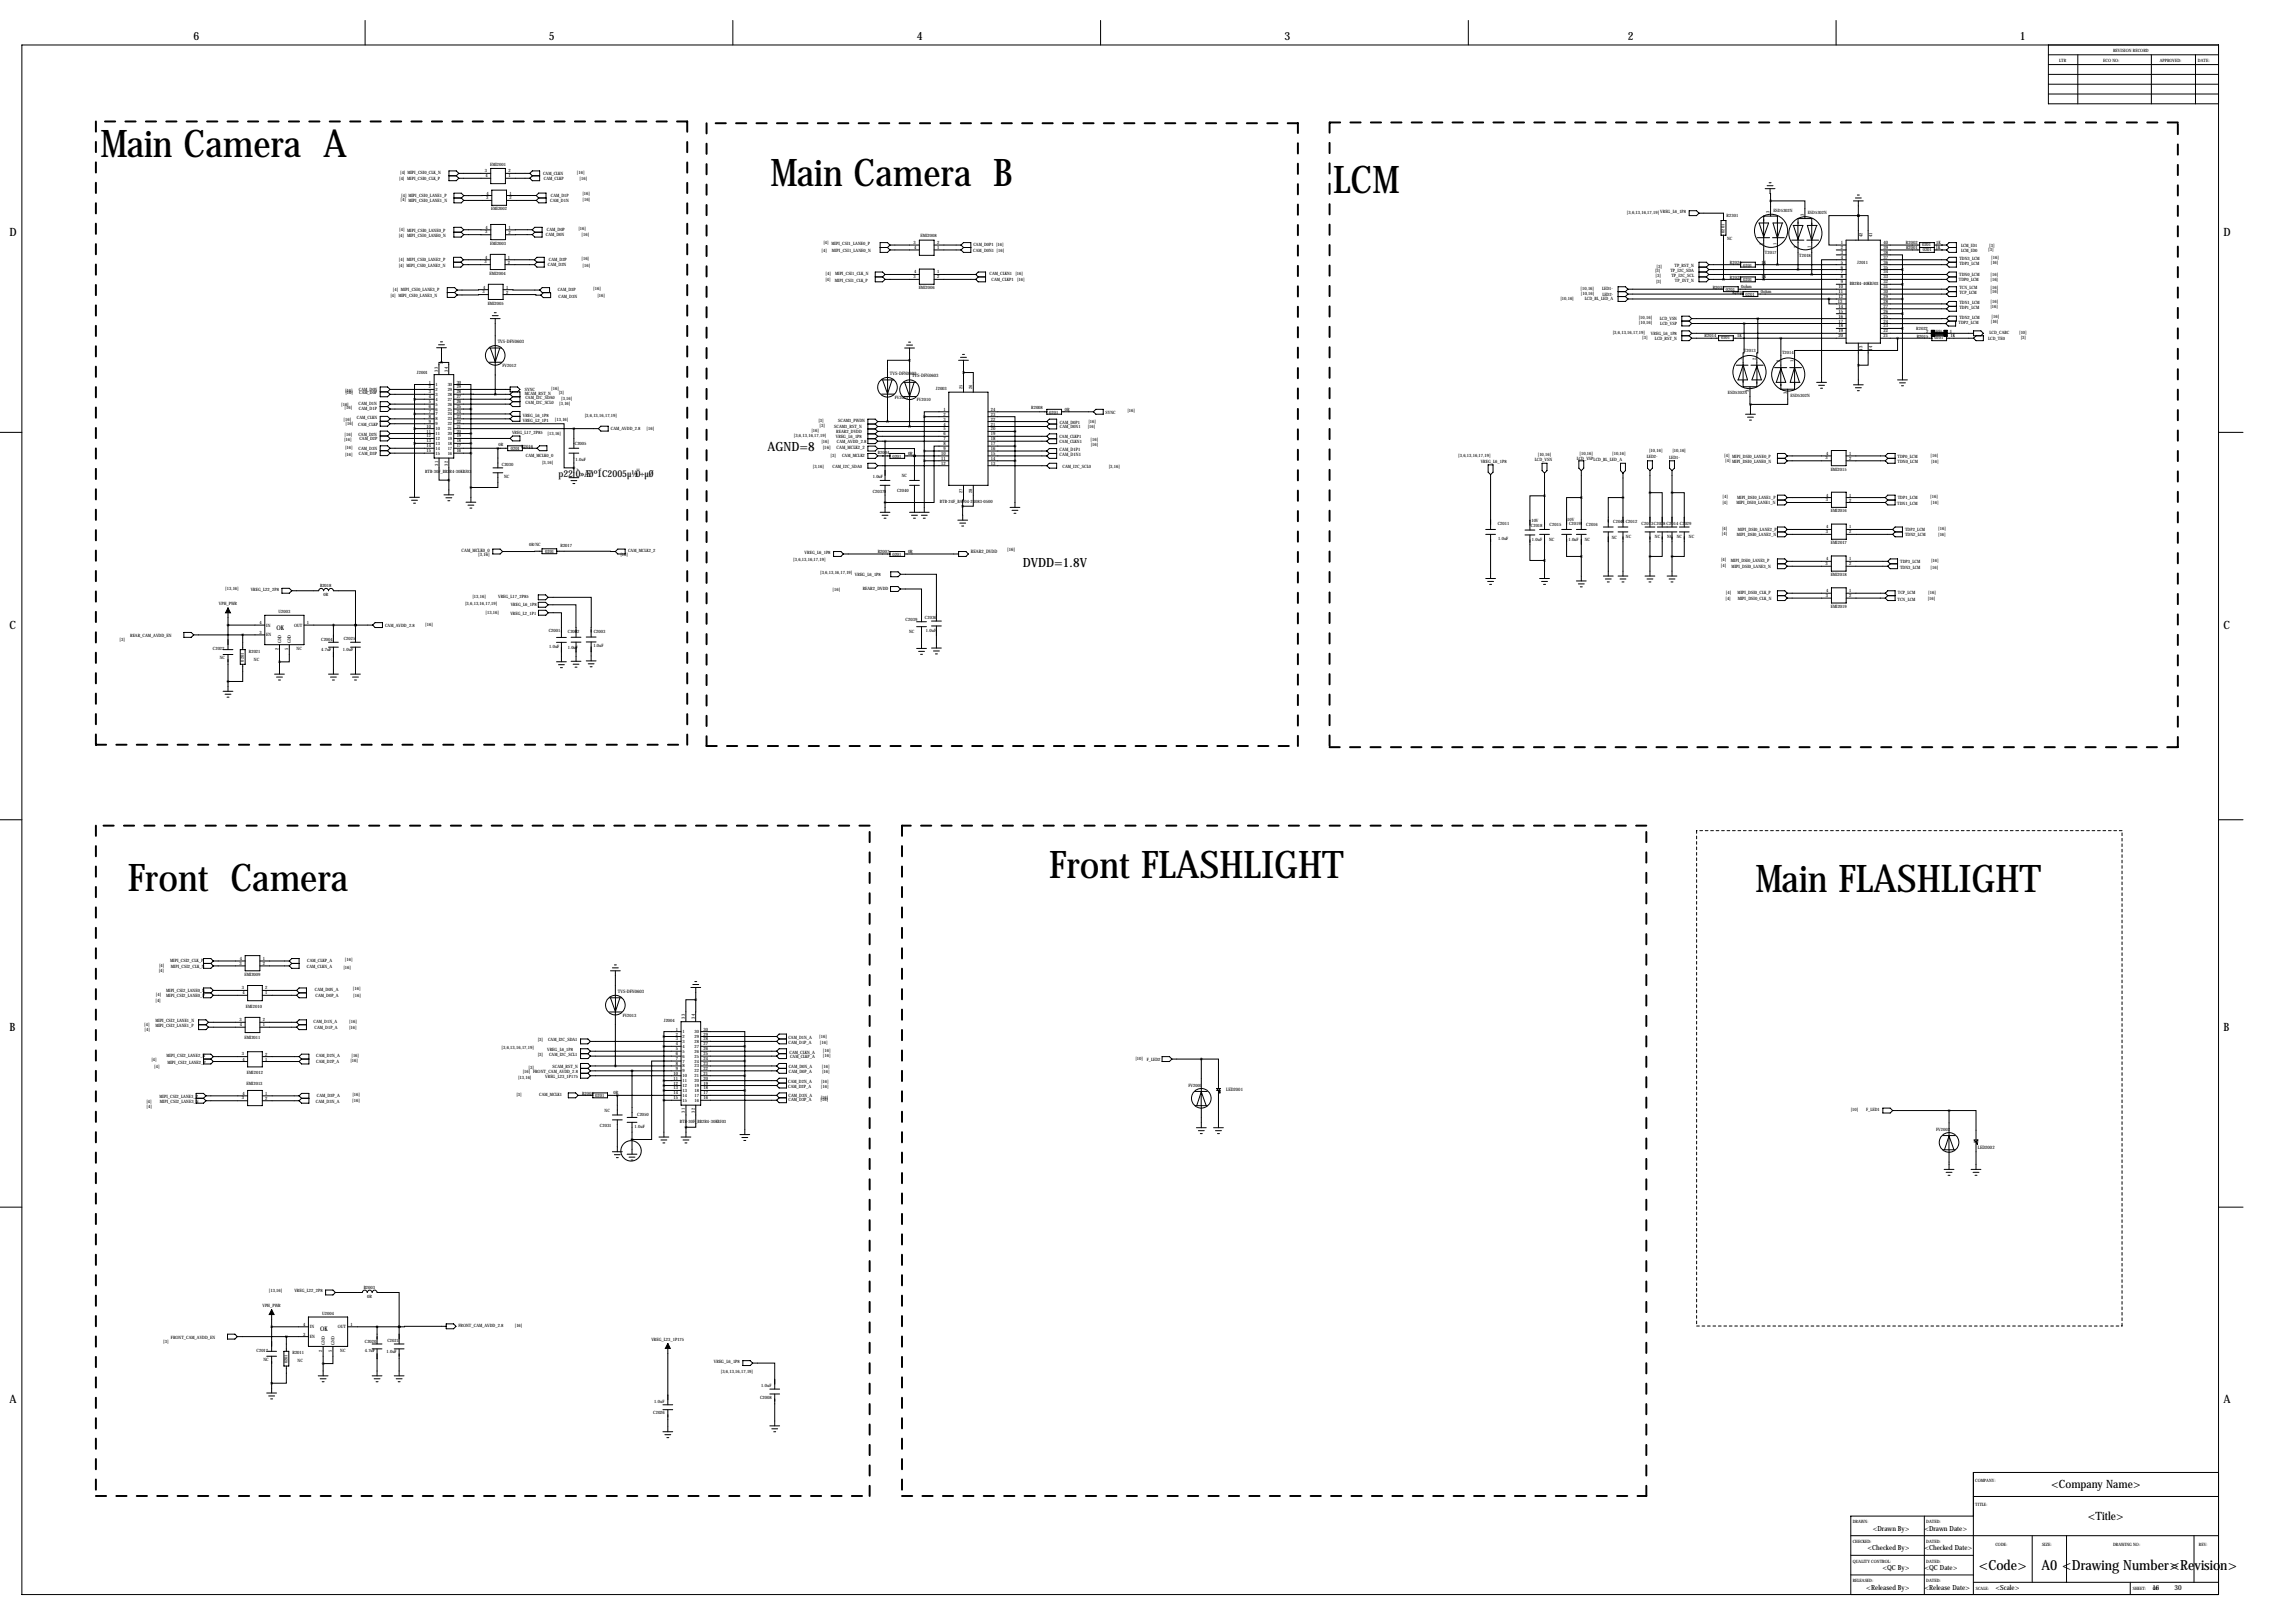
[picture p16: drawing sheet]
<svg xmlns="http://www.w3.org/2000/svg" width="1189mm" height="841mm" viewBox="0 0 1189 841" stroke-linecap="round" stroke-linejoin="round" font-family="sans-serif">
<defs><g id="words">
<g font-size="19.7">
<text x="52" y="81">Main Camera A</text>
<text x="399" y="96">Main Camera B</text>
<text x="691" y="100">LCM</text>
<text x="544" y="455">Front FLASHLIGHT</text>
<text x="66" y="461">Front Camera</text>
<text x="909" y="462">Main FLASHLIGHT</text>
</g>
<g font-size="7.3">
<text x="1025" y="813">&lt;Code&gt;</text>
<text x="1057" y="813">A0 &lt;Drawing Number&gt;</text>
<text x="1124" y="813">&lt;Revision&gt;</text>
</g>
<g font-size="6.6">
<text x="398" y="234">AGND=8</text>
<text x="530" y="294">DVDD=1.8V</text>
</g>
<g font-size="5.9">
<text x="100" y="21">6</text>
<text x="284" y="21">5</text>
<text x="475" y="21">4</text>
<text x="665" y="21">3</text>
<text x="843" y="21">2</text>
<text x="1046" y="21">1</text>
<text x="5" y="122">D</text>
<text x="1152" y="122">D</text>
<text x="5" y="326">C</text>
<text x="1152" y="326">C</text>
<text x="5" y="534">B</text>
<text x="1152" y="534">B</text>
<text x="5" y="727">A</text>
<text x="1152" y="727">A</text>
<text x="1062" y="771">&lt;Company Name&gt;</text>
<text x="1081" y="787">&lt;Title&gt;</text>
</g>
<text font-size="4.9" x="289" y="247">p22 Ò»ÆðºÍC2005µ½Ö÷µØ</text>
<g font-size="3.6">
<text x="970" y="793">&lt;Drawn By&gt;</text>
<text x="997" y="793">&lt;Drawn Date&gt;</text>
<text x="967" y="803">&lt;Checked By&gt;</text>
<text x="997" y="803">&lt;Checked Date&gt;</text>
<text x="975" y="813">&lt;QC By&gt;</text>
<text x="997" y="813">&lt;QC Date&gt;</text>
<text x="967" y="823">&lt;Released By&gt;</text>
<text x="997" y="823">&lt;Release Date&gt;</text>
<text x="1034" y="823">&lt;Scale&gt;</text>
<text x="1115" y="823">16</text>
<text x="1126" y="823">30</text>
</g>
<g font-size="3.3">
<text x="143" y="326">OK</text>
<text x="166" y="690">OK</text>
</g>
<g font-size="2.4">
<text x="965" y="123" transform="rotate(-90 965 123)">42</text>
<text x="970" y="123" transform="rotate(-90 970 123)">41</text>
<text x="954" y="126">1</text>
<text x="954" y="129">2</text>
<text x="954" y="132">3</text>
<text x="976" y="132">38</text>
<text x="976" y="129">39</text>
<text x="976" y="126">40</text>
<text x="954" y="134">4</text>
<text x="954" y="137">5</text>
<text x="976" y="137">36</text>
<text x="976" y="134">37</text>
<text x="954" y="139">6</text>
<text x="954" y="142">7</text>
<text x="976" y="142">34</text>
<text x="976" y="139">35</text>
<text x="952" y="149">10</text>
<text x="954" y="144">8</text>
<text x="954" y="147">9</text>
<text x="976" y="149">31</text>
<text x="976" y="147">32</text>
<text x="976" y="144">33</text>
<text x="952" y="152">11</text>
<text x="952" y="154">12</text>
<text x="976" y="154">29</text>
<text x="976" y="152">30</text>
<text x="952" y="157">13</text>
<text x="952" y="159">14</text>
<text x="952" y="162">15</text>
<text x="976" y="162">26</text>
<text x="976" y="159">27</text>
<text x="976" y="157">28</text>
<text x="952" y="165">16</text>
<text x="952" y="167">17</text>
<text x="976" y="167">24</text>
<text x="976" y="165">25</text>
<text x="952" y="170">18</text>
<text x="952" y="172">19</text>
<text x="976" y="172">22</text>
<text x="976" y="170">23</text>
<text x="998" y="172">2</text>
<text x="1010" y="172">1</text>
<text x="258" y="178">TVS-DFN0603</text>
<text x="952" y="175">20</text>
<text x="976" y="175">21</text>
<text x="965" y="182" transform="rotate(-90 965 182)">43</text>
<text x="970" y="182" transform="rotate(-90 970 182)">44</text>
<text x="461" y="194">TVS-DFN0603</text>
<text x="472" y="196">TVS-DFN0603</text>
<text x="426" y="233">[16]</text>
<text x="433" y="232">CAM_MCLK2_2</text>
<text x="549" y="234">CAM_D1P1</text>
<text x="549" y="236">CAM_D1N1</text>
<text x="239" y="286">CAM_MCLK0_0</text>
<text x="248" y="288">[3,16]</text>
<text x="503" y="287">REAR2_DVDD</text>
<text x="522" y="286">[16]</text>
<text x="320" y="514">TVS-DFN0603</text>
<text x="635" y="565">LED2001</text>
<text x="1025" y="595">LED2002</text>
</g>
<g font-size="2.3">
<text x="1095" y="27">REVISION RECORD</text>
<text x="1067" y="32">LTR</text>
<text x="1090" y="32">ECO NO:</text>
<text x="1119" y="32">APPROVED:</text>
<text x="1139" y="32">DATE:</text>
<text x="251" y="89">3</text>
<text x="254" y="86">EMI2001</text>
<text x="263" y="89">2</text>
<text x="207" y="93">[4] MIPI_CSI0_CLK_P</text>
<text x="207" y="90">[4] MIPI_CSI0_CLK_N</text>
<text x="251" y="92">4</text>
<text x="263" y="92">1</text>
<text x="281" y="91">CAM_CLKN</text>
<text x="282" y="93">CAM_CLKP</text>
<text x="299" y="90">[16]</text>
<text x="300" y="93">[16]</text>
<text x="208" y="102">[4] MIPI_CSI0_LANE1_P</text>
<text x="252" y="101">4</text>
<text x="264" y="101">1</text>
<text x="302" y="101">[16]</text>
<text x="207" y="104">[4] MIPI_CSI0_LANE1_N</text>
<text x="252" y="103">3</text>
<text x="264" y="103">2</text>
<text x="285" y="105">CAM_D1N</text>
<text x="285" y="102">CAM_D1P</text>
<text x="302" y="104">[16]</text>
<text x="254" y="109">EMI2002</text>
<text x="843" y="111">[3,6,13,16,17,19] VREG_L6_1P8</text>
<text x="894" y="112">R2301</text>
<text x="917" y="110" transform="rotate(-90 917 110)">3</text>
<text x="919" y="110">ESD5302N</text>
<text x="934" y="112" transform="rotate(-90 934 112)">3</text>
<text x="936" y="111">ESD5302N</text>
<text x="207" y="120">[4] MIPI_CSI0_LANE0_P</text>
<text x="252" y="119">4</text>
<text x="263" y="119">1</text>
<text x="283" y="120">CAM_D0P</text>
<text x="300" y="119">[16]</text>
<text x="207" y="123">[4] MIPI_CSI0_LANE0_N</text>
<text x="251" y="121">3</text>
<text x="263" y="121">2</text>
<text x="283" y="122">CAM_D0N</text>
<text x="301" y="122">[16]</text>
<text x="477" y="123">EMI2008</text>
<text x="893" y="121" transform="rotate(-90 893 121)">0201</text>
<text x="895" y="124">NC</text>
<text x="254" y="127">EMI2003</text>
<text x="426" y="131">[4]</text>
<text x="427" y="126">[4] MIPI_CSI1_LANE0_P</text>
<text x="431" y="131">MIPI_CSI1_LANE0_N</text>
<text x="473" y="126">3</text>
<text x="474" y="129">4</text>
<text x="485" y="126">2</text>
<text x="485" y="129">1</text>
<text x="504" y="131">CAM_D0N1 [16]</text>
<text x="504" y="128">CAM_D0P1 [16]</text>
<text x="913" y="127" transform="rotate(-90 913 127)">2</text>
<text x="914" y="132">T2017</text>
<text x="920" y="127" transform="rotate(-90 920 127)">1</text>
<text x="931" y="128" transform="rotate(-90 931 128)">2</text>
<text x="938" y="128" transform="rotate(-90 938 128)">1</text>
<text x="987" y="126">R2002</text>
<text x="987" y="129">R2001</text>
<text x="996" y="128">0201</text>
<text x="996" y="130">0201</text>
<text x="1003" y="129">1K</text>
<text x="1003" y="126">1K</text>
<text x="1016" y="128">LCM_ID1</text>
<text x="1016" y="131">LCM_ID0</text>
<text x="1030" y="130">[3]</text>
<text x="1031" y="128">[3]</text>
<text x="207" y="135">[4] MIPI_CSI0_LANE2_P</text>
<text x="251" y="136">3</text>
<text x="251" y="134">4</text>
<text x="263" y="137">2</text>
<text x="263" y="134">1</text>
<text x="284" y="138">CAM_D2N</text>
<text x="284" y="135">CAM_D2P</text>
<text x="301" y="135">[16]</text>
<text x="896" y="137">R2024</text>
<text x="912" y="137">1K</text>
<text x="932" y="133">T2018</text>
<text x="962" y="137">J2011</text>
<text x="1015" y="137">TDP3_LCM</text>
<text x="1015" y="135">TDN3_LCM</text>
<text x="1031" y="137">[16]</text>
<text x="1032" y="134">[16]</text>
<text x="207" y="138">[4] MIPI_CSI0_LANE2_N</text>
<text x="254" y="142">EMI2004</text>
<text x="302" y="138">[16]</text>
<text x="428" y="142">[4]</text>
<text x="433" y="142">MIPI_CSI1_CLK_N</text>
<text x="473" y="144">3</text>
<text x="474" y="142">4</text>
<text x="485" y="142">1</text>
<text x="513" y="143">CAM_CLKN1</text>
<text x="526" y="142">[16]</text>
<text x="857" y="141">[3]</text>
<text x="858" y="144">[3]</text>
<text x="858" y="139">[3]</text>
<text x="865" y="141">TP_I2C_SDA</text>
<text x="866" y="143">TP_I2C_SCL</text>
<text x="867" y="138">TP_RST_N</text>
<text x="903" y="138">0201</text>
<text x="1015" y="143">TDN0_LCM</text>
<text x="1031" y="143">[16]</text>
<text x="250" y="150">4</text>
<text x="262" y="150">1</text>
<text x="428" y="146">[4]</text>
<text x="432" y="146">MIPI_CSI1_CLK_P</text>
<text x="476" y="150">EMI2006</text>
<text x="485" y="144">2</text>
<text x="514" y="146">CAM_CLKP1</text>
<text x="527" y="145">[16]</text>
<text x="858" y="147">[3]</text>
<text x="868" y="146">TP_INT_N</text>
<text x="887" y="150">R2035</text>
<text x="896" y="144">R2025</text>
<text x="902" y="149">0ohm</text>
<text x="903" y="146">0201</text>
<text x="912" y="144">1K</text>
<text x="958" y="148">BB2R4-40KBJ03</text>
<text x="1015" y="146">TDP0_LCM</text>
<text x="1015" y="150">TCN_LCM</text>
<text x="1031" y="145">[16]</text>
<text x="1031" y="150">[16]</text>
<text x="202" y="154">[4] MIPI_CSI0_LANE3_N</text>
<text x="204" y="151">[4] MIPI_CSI0_LANE3_P</text>
<text x="250" y="152">3</text>
<text x="262" y="152">2</text>
<text x="289" y="151">CAM_D3P</text>
<text x="289" y="154">CAM_D3N</text>
<text x="307" y="150">[16]</text>
<text x="309" y="154">[16]</text>
<text x="808" y="155">[10,16]</text>
<text x="819" y="150">[10,16]</text>
<text x="819" y="153">[10,16]</text>
<text x="821" y="156">LCD_BL_LED_A</text>
<text x="830" y="150">LED1-</text>
<text x="830" y="153">LED2-</text>
<text x="894" y="151">0201</text>
<text x="897" y="152">R2036</text>
<text x="904" y="153">0201</text>
<text x="912" y="152">0ohm</text>
<text x="1015" y="152">TCP_LCM</text>
<text x="1031" y="152">[16]</text>
<text x="253" y="158">EMI2005</text>
<text x="1015" y="160">TDP1_LCM</text>
<text x="1015" y="157">TDN1_LCM</text>
<text x="1031" y="160">[16]</text>
<text x="1031" y="157">[16]</text>
<text x="849" y="165">[10,16]</text>
<text x="849" y="168">[10,16]</text>
<text x="860" y="166">LCD_VSN</text>
<text x="1015" y="168">TDP2_LCM</text>
<text x="1015" y="165">TDN2_LCM</text>
<text x="1031" y="167">[16]</text>
<text x="1032" y="165">[16]</text>
<text x="835" y="173">[3,6,13,16,17,19]</text>
<text x="855" y="174">VREG_L6_1P8</text>
<text x="860" y="168">LCD_VSP</text>
<text x="993" y="171">R2022</text>
<text x="1031" y="173">LCD_CABC</text>
<text x="1046" y="173">[10]</text>
<text x="851" y="176">[3]</text>
<text x="857" y="176">LCD_RST_N</text>
<text x="883" y="175">R2014</text>
<text x="892" y="176">0201</text>
<text x="900" y="175">1K</text>
<text x="993" y="175">R2015</text>
<text x="1002" y="176">0201</text>
<text x="1010" y="175">1K</text>
<text x="1030" y="176">LCD_TE0</text>
<text x="1047" y="176">[3]</text>
<text x="903" y="182">T2013</text>
<text x="923" y="184">T2014</text>
<text x="260" y="190">FV2012</text>
<text x="902" y="186" transform="rotate(-90 902 186)">1</text>
<text x="910" y="186" transform="rotate(-90 910 186)">2</text>
<text x="922" y="188" transform="rotate(-90 922 188)">2</text>
<text x="929" y="188" transform="rotate(-90 929 188)">1</text>
<text x="216" y="194">J2001</text>
<text x="227" y="192" transform="rotate(-90 227 192)">33</text>
<text x="232" y="192" transform="rotate(-90 232 192)">34</text>
<text x="179" y="203">[16]</text>
<text x="179" y="204">[16]</text>
<text x="186" y="203">CAM_D0N</text>
<text x="222" y="204">3</text>
<text x="222" y="201">2</text>
<text x="222" y="199">1</text>
<text x="226" y="203">2</text>
<text x="226" y="200">1</text>
<text x="232" y="203">29</text>
<text x="232" y="200">30</text>
<text x="237" y="204">28</text>
<text x="237" y="201">29</text>
<text x="237" y="199">30</text>
<text x="272" y="202">SYNC</text>
<text x="286" y="202">[16]</text>
<text x="289" y="204">[3]</text>
<text x="485" y="202">J2003</text>
<text x="499" y="202" transform="rotate(-90 499 202)">25</text>
<text x="504" y="202" transform="rotate(-90 504 202)">26</text>
<text x="906" y="203" transform="rotate(-90 906 203)">3</text>
<text x="186" y="210">CAM_D1N</text>
<text x="186" y="204">CAM_D0P</text>
<text x="222" y="206">4</text>
<text x="222" y="209">5</text>
<text x="226" y="208">4</text>
<text x="226" y="205">3</text>
<text x="232" y="208">27</text>
<text x="232" y="205">28</text>
<text x="237" y="206">27</text>
<text x="237" y="209">26</text>
<text x="272" y="205">MCAM_RST_N</text>
<text x="272" y="209">CAM_I2C_SCL0</text>
<text x="272" y="207">CAM_I2C_SDA0</text>
<text x="290" y="210">[3,16]</text>
<text x="291" y="207">[3,16]</text>
<text x="464" y="207">FV2011</text>
<text x="475" y="208">FV2010</text>
<text x="895" y="204">ESD5302N</text>
<text x="926" y="204" transform="rotate(-90 926 204)">3</text>
<text x="928" y="205">ESD5302N</text>
<text x="177" y="210">[16]</text>
<text x="179" y="212">[16]</text>
<text x="186" y="212">CAM_D1P</text>
<text x="222" y="211">6</text>
<text x="222" y="214">7</text>
<text x="226" y="210">5</text>
<text x="226" y="213">6</text>
<text x="226" y="215">7</text>
<text x="232" y="210">26</text>
<text x="232" y="213">25</text>
<text x="232" y="215">24</text>
<text x="237" y="211">25</text>
<text x="237" y="214">24</text>
<text x="303" y="216">[3,6,13,16,17,19]</text>
<text x="489" y="213">1</text>
<text x="489" y="215">2</text>
<text x="513" y="215">23</text>
<text x="513" y="213">24</text>
<text x="534" y="212">R2008</text>
<text x="544" y="214">0201</text>
<text x="552" y="213">0R</text>
<text x="573" y="214">SYNC</text>
<text x="584" y="214">[16]</text>
<text x="178" y="218">[16]</text>
<text x="179" y="220">[16]</text>
<text x="185" y="217">CAM_CLKN</text>
<text x="186" y="221">CAM_CLKP</text>
<text x="221" y="222">10</text>
<text x="222" y="216">8</text>
<text x="222" y="219">9</text>
<text x="226" y="218">8</text>
<text x="226" y="220">9</text>
<text x="232" y="218">23</text>
<text x="232" y="220">22</text>
<text x="237" y="216">23</text>
<text x="237" y="219">22</text>
<text x="237" y="222">21</text>
<text x="271" y="219">VREG_L2_1P1</text>
<text x="271" y="216">VREG_L6_1P8</text>
<text x="288" y="218">[13,16]</text>
<text x="424" y="219">[3]</text>
<text x="425" y="221">[3]</text>
<text x="432" y="222">SCAM3_RST_N</text>
<text x="434" y="218">SCAM3_PWDN</text>
<text x="489" y="218">3</text>
<text x="489" y="220">4</text>
<text x="513" y="220">21</text>
<text x="513" y="218">22</text>
<text x="549" y="219">CAM_D0P1</text>
<text x="549" y="222">CAM_D0N1</text>
<text x="563" y="221">[16]</text>
<text x="564" y="219">[16]</text>
<text x="179" y="226">[16]</text>
<text x="186" y="226">CAM_D2N</text>
<text x="221" y="224">11</text>
<text x="221" y="227">12</text>
<text x="226" y="223">10</text>
<text x="226" y="225">11</text>
<text x="226" y="228">12</text>
<text x="232" y="223">21</text>
<text x="232" y="225">20</text>
<text x="232" y="228">19</text>
<text x="237" y="224">20</text>
<text x="237" y="227">19</text>
<text x="265" y="225">VREG_L17_2P85</text>
<text x="284" y="225">[13,16]</text>
<text x="316" y="223">CAM_AVDD_2.8</text>
<text x="335" y="223">[16]</text>
<text x="411" y="226">[3,6,13,16,17,19]</text>
<text x="420" y="224">[16]</text>
<text x="433" y="227">VREG_L6_1P8</text>
<text x="433" y="224">REAR2_DVDD</text>
<text x="489" y="223">5</text>
<text x="489" y="225">6</text>
<text x="513" y="225">19</text>
<text x="513" y="223">20</text>
<text x="549" y="227">CAM_CLKP1</text>
<text x="178" y="228">[16]</text>
<text x="179" y="233">[16]</text>
<text x="186" y="233">CAM_D3N</text>
<text x="186" y="228">CAM_D2P</text>
<text x="221" y="229">13</text>
<text x="221" y="232">14</text>
<text x="226" y="230">13</text>
<text x="226" y="233">14</text>
<text x="232" y="230">18</text>
<text x="232" y="233">17</text>
<text x="237" y="229">18</text>
<text x="237" y="232">17</text>
<text x="258" y="231">0R</text>
<text x="265" y="233">0201</text>
<text x="270" y="232">R2016</text>
<text x="298" y="231">C2005</text>
<text x="426" y="229">[16]</text>
<text x="434" y="229">CAM_AVDD_2.8</text>
<text x="489" y="228">7</text>
<text x="489" y="231">8</text>
<text x="489" y="233">9</text>
<text x="513" y="233">16</text>
<text x="513" y="231">17</text>
<text x="513" y="228">18</text>
<text x="549" y="230">CAM_CLKN1</text>
<text x="565" y="229">[16]</text>
<text x="565" y="231">[16]</text>
<text x="866" y="234">[10,16]</text>
<text x="179" y="236">[16]</text>
<text x="186" y="236">CAM_D3P</text>
<text x="221" y="234">15</text>
<text x="226" y="236">15</text>
<text x="232" y="236">16</text>
<text x="237" y="234">16</text>
<text x="272" y="237">CAM_MCLK0_0</text>
<text x="298" y="239">1.0uF</text>
<text x="430" y="237">[3]</text>
<text x="436" y="237">CAM_MCLK2</text>
<text x="455" y="235">B2004</text>
<text x="462" y="237">0201</text>
<text x="470" y="236">0R</text>
<text x="488" y="236">10</text>
<text x="488" y="238">11</text>
<text x="513" y="238">14</text>
<text x="513" y="236">15</text>
<text x="755" y="236">[3,6,13,16,17,19]</text>
<text x="767" y="240">VREG_L6_1P8</text>
<text x="795" y="239">LCD_VSN</text>
<text x="797" y="236">[10,16]</text>
<text x="817" y="238">LCD_VSP</text>
<text x="818" y="235">[10,16]</text>
<text x="826" y="239">LCD_BL_LED_A</text>
<text x="835" y="236">[10,16]</text>
<text x="853" y="237">LED2-</text>
<text x="854" y="234">[10,16]</text>
<text x="865" y="238">LED1-</text>
<text x="893" y="237">[4] MIPI_DSI0_LANE0_P</text>
<text x="894" y="239">[4] MIPI_DSI0_LANE0_N</text>
<text x="946" y="238">3</text>
<text x="946" y="236">4</text>
<text x="958" y="238">2</text>
<text x="958" y="236">1</text>
<text x="983" y="237">TDP0_LCM</text>
<text x="983" y="240">TDN0_LCM</text>
<text x="1000" y="237">[16]</text>
<text x="1000" y="240">[16]</text>
<text x="220" y="245">BTB-30F_BB2R4-30KBJ03</text>
<text x="227" y="241" transform="rotate(-90 227 241)">31</text>
<text x="232" y="241" transform="rotate(-90 232 241)">32</text>
<text x="260" y="241">C2030</text>
<text x="281" y="240">[3,16]</text>
<text x="421" y="242">[3,16]</text>
<text x="431" y="242">CAM_I2C_SDA0</text>
<text x="488" y="241">12</text>
<text x="513" y="241">13</text>
<text x="550" y="242">CAM_I2C_SCL0</text>
<text x="574" y="242">[3,16]</text>
<text x="948" y="244">EMI2015</text>
<text x="261" y="248">NC</text>
<text x="452" y="248">1.0uF</text>
<text x="467" y="247">NC</text>
<text x="452" y="256">C2037</text>
<text x="465" y="255">C2040</text>
<text x="499" y="255" transform="rotate(-90 499 255)">27</text>
<text x="504" y="255" transform="rotate(-90 504 255)">28</text>
<text x="946" y="257">4</text>
<text x="958" y="257">1</text>
<text x="1000" y="258">[16]</text>
<text x="487" y="260">BTB-24F_BAF04-24083-0500</text>
<text x="892" y="261">[4]</text>
<text x="892" y="258">[4]</text>
<text x="899" y="261">MIPI_DSI0_LANE1_N</text>
<text x="900" y="258">MIPI_DSI0_LANE1_P</text>
<text x="946" y="260">3</text>
<text x="958" y="260">2</text>
<text x="983" y="261">TDN1_LCM</text>
<text x="983" y="258">TDP1_LCM</text>
<text x="1000" y="261">[16]</text>
<text x="812" y="270">10V</text>
<text x="948" y="265">EMI2016</text>
<text x="776" y="272">C2011</text>
<text x="793" y="273">C2018</text>
<text x="793" y="270">10V</text>
<text x="803" y="272">C2015</text>
<text x="813" y="272">C2019</text>
<text x="822" y="272">C2016</text>
<text x="836" y="271">C2041 C2012</text>
<text x="850" y="272">C2013C2028C2014 C2029</text>
<text x="892" y="275">[4]</text>
<text x="900" y="275">MIPI_DSI0_LANE2_P</text>
<text x="946" y="274">4</text>
<text x="958" y="274">1</text>
<text x="987" y="275">TDP2_LCM</text>
<text x="1004" y="274">[16]</text>
<text x="776" y="280">1.0uF</text>
<text x="794" y="280">1.0uF</text>
<text x="802" y="280">NC</text>
<text x="813" y="280">1.0uF</text>
<text x="821" y="280">NC</text>
<text x="835" y="279">NC</text>
<text x="842" y="279">NC</text>
<text x="857" y="279">NC</text>
<text x="864" y="279">NC</text>
<text x="869" y="279">NC</text>
<text x="875" y="279">NC</text>
<text x="892" y="277">[4]</text>
<text x="900" y="278">MIPI_DSI0_LANE2_N</text>
<text x="946" y="276">3</text>
<text x="948" y="282">EMI2017</text>
<text x="958" y="276">2</text>
<text x="987" y="278">TDN2_LCM</text>
<text x="1004" y="277">[16]</text>
<text x="274" y="283">0R/NC</text>
<text x="282" y="287">0201</text>
<text x="290" y="283">R2017</text>
<text x="321" y="288">[16]</text>
<text x="325" y="286">CAM_MCLK2_2</text>
<text x="417" y="287">VREG_L6_1P8</text>
<text x="455" y="286">R2007</text>
<text x="462" y="288">0201</text>
<text x="470" y="287">0R</text>
<text x="411" y="290">[3,6,13,16,17,19]</text>
<text x="891" y="294">[4]</text>
<text x="892" y="291">[4]</text>
<text x="897" y="291">MIPI_DSI0_LANE3_P</text>
<text x="946" y="293">3</text>
<text x="946" y="290">4</text>
<text x="958" y="293">2</text>
<text x="958" y="290">1</text>
<text x="984" y="292">TDP3_LCM</text>
<text x="1000" y="291">[16]</text>
<text x="425" y="297">[3,6,13,16,17,19]</text>
<text x="443" y="298">VREG_L6_1P8</text>
<text x="897" y="294">MIPI_DSI0_LANE3_N</text>
<text x="948" y="298">EMI2018</text>
<text x="984" y="295">TDN3_LCM</text>
<text x="1000" y="295">[16]</text>
<text x="117" y="306">[13,16]</text>
<text x="130" y="306">VREG_L22_2P8</text>
<text x="166" y="304">B2018</text>
<text x="447" y="305">REAR2_DVDD</text>
<text x="168" y="309">0R</text>
<text x="245" y="310">[13,16]</text>
<text x="258" y="310">VREG_L17_2P85</text>
<text x="431" y="306">[16]</text>
<text x="894" y="311">[4]</text>
<text x="894" y="308">[4]</text>
<text x="900" y="308">MIPI_DSI0_CLK_P</text>
<text x="900" y="311">MIPI_DSI0_CLK_N</text>
<text x="946" y="309">3</text>
<text x="946" y="307">4</text>
<text x="958" y="309">2</text>
<text x="958" y="307">1</text>
<text x="983" y="311">TCN_LCM</text>
<text x="983" y="308">TCP_LCM</text>
<text x="999" y="311">[16]</text>
<text x="999" y="307">[16]</text>
<text x="113" y="314">VPH_PWR</text>
<text x="144" y="318">U2003</text>
<text x="241" y="314">[3,6,13,16,17,19]</text>
<text x="265" y="314">VREG_L6_1P8</text>
<text x="948" y="315">EMI2019</text>
<text x="134" y="323">4</text>
<text x="159" y="323">1</text>
<text x="252" y="318">[13,16]</text>
<text x="264" y="319">VREG_L2_1P1</text>
<text x="469" y="322">C2039</text>
<text x="479" y="321">C2036</text>
<text x="134" y="328">3</text>
<text x="138" y="325">IN</text>
<text x="138" y="330">EN</text>
<text x="152" y="325">OUT</text>
<text x="199" y="325">CAM_AVDD_2.8</text>
<text x="220" y="324">[16]</text>
<text x="284" y="327">C2001</text>
<text x="294" y="328">C2002</text>
<text x="308" y="328">C2003</text>
<text x="471" y="328">NC</text>
<text x="480" y="327">1.0uF</text>
<text x="62" y="332">[3]</text>
<text x="67" y="330">REAR_CAM_AVDD_EN</text>
<text x="146" y="333" transform="rotate(-90 146 333)">GND</text>
<text x="151" y="333" transform="rotate(-90 151 333)">GND</text>
<text x="166" y="332">C2004</text>
<text x="178" y="332">C2025</text>
<text x="284" y="336">1.0uF</text>
<text x="307" y="335">1.0uF</text>
<text x="110" y="337">C2022</text>
<text x="114" y="342">NC</text>
<text x="129" y="338">R2021</text>
<text x="144" y="337" transform="rotate(-90 144 337)">2</text>
<text x="149" y="337" transform="rotate(-90 149 337)">5</text>
<text x="154" y="337">NC</text>
<text x="166" y="337">4.7uF</text>
<text x="178" y="337">1.0uF</text>
<text x="294" y="336">1.0uF</text>
<text x="126" y="343" transform="rotate(-90 126 343)">0201</text>
<text x="132" y="342">NC</text>
<text x="124" y="497">4</text>
<text x="136" y="497">1</text>
<text x="179" y="498">[16]</text>
<text x="82" y="503">[4]</text>
<text x="82" y="501">[4]</text>
<text x="88" y="498">MIPI_CSI2_CLK_P</text>
<text x="89" y="501">MIPI_CSI2_CLK_N</text>
<text x="124" y="500">3</text>
<text x="136" y="500">2</text>
<text x="159" y="501">CAM_CLKN_A</text>
<text x="159" y="498">CAM_CLKP_A</text>
<text x="178" y="502">[16]</text>
<text x="127" y="505">EMI2009</text>
<text x="81" y="516">[4]</text>
<text x="86" y="514">MIPI_CSI2_LANE0_N</text>
<text x="125" y="512">3</text>
<text x="126" y="515">4</text>
<text x="137" y="513">2</text>
<text x="137" y="515">1</text>
<text x="163" y="513">CAM_D0N_A</text>
<text x="183" y="513">[16]</text>
<text x="81" y="519">[4]</text>
<text x="86" y="517">MIPI_CSI2_LANE0_P</text>
<text x="127" y="522">EMI2010</text>
<text x="163" y="516">CAM_D0P_A</text>
<text x="183" y="516">[16]</text>
<text x="323" y="527">FV2013</text>
<text x="355" y="528" transform="rotate(-90 355 528)">33</text>
<text x="360" y="528" transform="rotate(-90 360 528)">34</text>
<text x="75" y="531">[4]</text>
<text x="80" y="532">MIPI_CSI2_LANE1_P</text>
<text x="81" y="530">MIPI_CSI2_LANE1_N</text>
<text x="124" y="529">3</text>
<text x="124" y="532">4</text>
<text x="136" y="529">2</text>
<text x="136" y="532">1</text>
<text x="162" y="530">CAM_D1N_A</text>
<text x="163" y="533">CAM_D1P_A</text>
<text x="181" y="533">[16]</text>
<text x="181" y="530">[16]</text>
<text x="344" y="529">J2004</text>
<text x="350" y="534">1</text>
<text x="364" y="534">30</text>
<text x="75" y="534">[4]</text>
<text x="127" y="538">EMI2011</text>
<text x="279" y="539">[3]</text>
<text x="284" y="539">CAM_I2C_SDA1</text>
<text x="350" y="539">3</text>
<text x="350" y="536">2</text>
<text x="354" y="538">2</text>
<text x="354" y="535">1</text>
<text x="360" y="538">29</text>
<text x="360" y="535">30</text>
<text x="364" y="539">28</text>
<text x="364" y="536">29</text>
<text x="408" y="538">CAM_D1N_A</text>
<text x="424" y="538">[16]</text>
<text x="260" y="544">[3,6,13,16,17,19]</text>
<text x="283" y="545">VREG_L6_1P8</text>
<text x="350" y="541">4</text>
<text x="350" y="544">5</text>
<text x="354" y="543">4</text>
<text x="354" y="545">5</text>
<text x="354" y="540">3</text>
<text x="360" y="543">27</text>
<text x="360" y="545">26</text>
<text x="360" y="540">28</text>
<text x="364" y="541">27</text>
<text x="364" y="544">26</text>
<text x="408" y="541">CAM_D1P_A</text>
<text x="409" y="546">CAM_CLKN_A</text>
<text x="425" y="541">[16]</text>
<text x="426" y="545">[16]</text>
<text x="78" y="550">[4]</text>
<text x="86" y="547">MIPI_CSI2_LANE2_N</text>
<text x="87" y="551">MIPI_CSI2_LANE2_P</text>
<text x="125" y="547">3</text>
<text x="126" y="549">4</text>
<text x="137" y="547">2</text>
<text x="137" y="549">1</text>
<text x="164" y="548">CAM_D2N_A</text>
<text x="164" y="551">CAM_D2P_A</text>
<text x="182" y="550">[16]</text>
<text x="182" y="547">[16]</text>
<text x="279" y="547">[3]</text>
<text x="284" y="547">CAM_I2C_SCL1</text>
<text x="350" y="547">6</text>
<text x="350" y="549">7</text>
<text x="350" y="552">8</text>
<text x="354" y="548">6</text>
<text x="354" y="550">7</text>
<text x="360" y="548">25</text>
<text x="360" y="550">24</text>
<text x="364" y="547">25</text>
<text x="364" y="549">24</text>
<text x="364" y="552">23</text>
<text x="409" y="548">CAM_CLKP_A</text>
<text x="426" y="547">[16]</text>
<text x="588" y="549">[10]</text>
<text x="594" y="549">F_LED2</text>
<text x="80" y="553">[4]</text>
<text x="128" y="556">EMI2012</text>
<text x="271" y="556">[16] FRONT_CAM_AVDD_2.8</text>
<text x="274" y="554">[3]</text>
<text x="286" y="553">SCAM_RST_N</text>
<text x="349" y="557">10</text>
<text x="350" y="554">9</text>
<text x="354" y="553">8</text>
<text x="354" y="555">9</text>
<text x="360" y="553">23</text>
<text x="360" y="555">22</text>
<text x="364" y="554">22</text>
<text x="364" y="557">21</text>
<text x="409" y="553">CAM_D0N_A</text>
<text x="409" y="556">CAM_D0P_A</text>
<text x="426" y="553">[16]</text>
<text x="426" y="556">[16]</text>
<text x="128" y="562">EMI2013</text>
<text x="268" y="559">[13,16]</text>
<text x="282" y="558">VREG_L23_1P175</text>
<text x="349" y="559">11</text>
<text x="349" y="562">12</text>
<text x="354" y="558">10</text>
<text x="354" y="561">11</text>
<text x="354" y="563">12</text>
<text x="360" y="558">21</text>
<text x="360" y="561">20</text>
<text x="360" y="563">19</text>
<text x="364" y="559">20</text>
<text x="364" y="562">19</text>
<text x="408" y="564">CAM_D2P_A</text>
<text x="408" y="561">CAM_D2N_A</text>
<text x="425" y="564">[16]</text>
<text x="425" y="561">[16]</text>
<text x="616" y="563">FV2001</text>
<text x="83" y="569">MIPI_CSI2_LANE3_P</text>
<text x="125" y="569">3</text>
<text x="126" y="567">4</text>
<text x="137" y="570">2</text>
<text x="137" y="567">1</text>
<text x="164" y="568">CAM_D3P_A</text>
<text x="183" y="568">[16]</text>
<text x="267" y="568">[3]</text>
<text x="279" y="568">CAM_MCLK1</text>
<text x="302" y="567">B2005</text>
<text x="308" y="568">0201</text>
<text x="318" y="567">0R</text>
<text x="349" y="564">13</text>
<text x="349" y="567">14</text>
<text x="349" y="569">15</text>
<text x="354" y="566">13</text>
<text x="354" y="568">14</text>
<text x="360" y="566">18</text>
<text x="360" y="568">17</text>
<text x="364" y="564">18</text>
<text x="364" y="567">17</text>
<text x="364" y="569">16</text>
<text x="409" y="568">CAM_D3N_A</text>
<text x="425" y="569">[16]</text>
<text x="76" y="571">[4]</text>
<text x="76" y="574">[4]</text>
<text x="83" y="572">MIPI_CSI2_LANE3_N</text>
<text x="164" y="571">CAM_D3N_A</text>
<text x="182" y="571">[16]</text>
<text x="313" y="576">NC</text>
<text x="354" y="571">15</text>
<text x="360" y="571">16</text>
<text x="408" y="570">CAM_D3P_A</text>
<text x="425" y="570">[16]</text>
<text x="959" y="576">[10]</text>
<text x="967" y="575">F_LED1</text>
<text x="330" y="578">C2050</text>
<text x="352" y="582">BTB-30F_BB2R4-30KBJ03</text>
<text x="355" y="576" transform="rotate(-90 355 576)">31</text>
<text x="360" y="576" transform="rotate(-90 360 576)">32</text>
<text x="311" y="584">C2031</text>
<text x="329" y="584">1.0uF</text>
<text x="1003" y="586">FV2002</text>
<text x="139" y="669">[13,16]</text>
<text x="153" y="669">VREG_L22_2P8</text>
<text x="188" y="668">B2003</text>
<text x="136" y="677">VPH_PWR</text>
<text x="190" y="672">0R</text>
<text x="167" y="681">U2004</text>
<text x="157" y="687">4</text>
<text x="161" y="688">IN</text>
<text x="175" y="688">OUT</text>
<text x="182" y="687">1</text>
<text x="238" y="687">FRONT_CAM_AVDD_2.8</text>
<text x="267" y="688">[16]</text>
<text x="85" y="695">[3]</text>
<text x="89" y="694">FRONT_CAM_AVDD_EN</text>
<text x="157" y="692">3</text>
<text x="161" y="693">EN</text>
<text x="189" y="695">C2020</text>
<text x="201" y="695">C2021</text>
<text x="337" y="695">VREG_L23_1P175</text>
<text x="133" y="700">C2017</text>
<text x="152" y="702">R2011</text>
<text x="167" y="700" transform="rotate(-90 167 700)">2</text>
<text x="168" y="697" transform="rotate(-90 168 697)">GND</text>
<text x="172" y="700" transform="rotate(-90 172 700)">5</text>
<text x="173" y="697" transform="rotate(-90 173 697)">GND</text>
<text x="176" y="700">NC</text>
<text x="189" y="701">4.7uF</text>
<text x="200" y="701">1.0uF</text>
<text x="136" y="705">NC</text>
<text x="149" y="706" transform="rotate(-90 149 706)">0201</text>
<text x="154" y="706">NC</text>
<text x="370" y="706">VREG_L6_1P8</text>
<text x="373" y="711">[3,6,13,16,17,19]</text>
<text x="394" y="718">1.0uF</text>
<text x="394" y="724">C2008</text>
<text x="339" y="727">1.0uF</text>
<text x="338" y="733">C2026</text>
<text x="1023" y="768">COMPANY:</text>
<text x="1023" y="780">TITLE:</text>
<text x="960" y="789">DRAWN:</text>
<text x="998" y="789">DATED:</text>
<text x="960" y="799">CHECKED:</text>
<text x="998" y="799">DATED:</text>
<text x="1034" y="801">CODE:</text>
<text x="1058" y="801">SIZE:</text>
<text x="1095" y="801">DRAWING NO:</text>
<text x="1139" y="801">REV:</text>
<text x="960" y="809">QUALITY CONTROL:</text>
<text x="998" y="809">DATED:</text>
<text x="960" y="820">RELEASED:</text>
<text x="998" y="820">DATED:</text>
<text x="1024" y="823">SCALE:</text>
<text x="1105" y="823">SHEET:</text>
<text x="1115" y="823">OF</text>
</g>
<text font-size="1.6" x="1003" y="172">0201</text>
<text font-size="1" x="1002" y="174">SOLD OPEN</text>
</g></defs>
<g fill="none" stroke="#000" stroke-width=".52">
<path d="M189 11v12M380 11v12M570 11v12M761 11v12M951 11v12M11 23h1138v803h-1138zM1061 23v31h88M1061 39h88M1061 28h88M1061 33h88M1076 28v26M1114 28v26"/>
<path d="M1137 28v26M1061 44h88M1061 49h88M233 91h3M236 91l2 1M238 90h16M238 92h16M238 90l-2-1h-3v5h3l2-2M238 90l-2 1M254 87h8v8h-8zM255 98h7v8h-7zM262 90h12"/>
<path d="M262 92h12M274 90l2-1h4v5h-4l-2-2M274 90l2 1M276 91h4M276 91l-2 1M914 98h5M915 96h3M916 95h1M917 98v6M235 103h4M239 103l1 1M240 119h14"/>
<path d="M240 119l-1-1h-4v5h4l1-1M240 119l-1 1M240 104h15M240 101l-1-1h-4v5h4l1-1M240 101l-1 2M254 116h8v8h-8zM255 101h-15M262 104h16M262 101h16M276 119h-14M276 119l1-1h4v5h-4l-1-1M276 119l1 1"/>
<path d="M278 101l1-1h4v3M278 101l1 2M279 103h4v2h-4l-1-1M279 103l-1 1M875 109h4l1 1-1 2h-4zM880 110h13v4M892 114h2v8h-2zM911 115h5l-2 8-3-7M917 104h18v9M917 104v8M923 115l-2 8M924 115h-6l3 8"/>
<path d="M929 117h5l-3 7M929 117l2 7M941 117l-2 7M941 117h-5l3 8M960 104h5M961 103h3M962 101h1M963 112h5v12M963 112h-16v15h9M963 112h.1M963 104v20M235 136h4"/>
<path d="M235 120h4M239 136l1 1M239 120l1 2M240 135h14M240 137h14M240 135l-1-2h-4v5h4l1-1M240 135l-1 1M240 122h14M254 132h8v8h-8zM262 135h15M262 137h15M276 122h-14"/>
<path d="M277 135l1-2h4v5h-4l-1-1M277 135l1 1M277 120h4M277 120l-1 2M278 136h4M278 136l-1 1M456 128h4M460 128l1 1M461 127h15M461 129h15M461 127l-1-1h-4v5h4l1-2M461 127l-1 1"/>
<path d="M476 124h8v8h-8zM476 139h8v8h-8zM484 127h14M484 129h14M498 127l1-1h4v5h-4l-1-2M498 127l1 1M499 128h4M499 128l-1 1M880 138h4M884 138l1 2M885 137h17M885 140h71"/>
<path d="M885 137l-1-1h-4v10h4l1-1M885 140l-1 1M885 137l-1 1M893 122v23M902 136h7v2h-7zM909 137h47M910 123h7M918 123h6M921 137v-25h-7v33M928 124h6M931 140v-27h8v29M936 124h6"/>
<path d="M951 129h5M951 132h5M956 135h-12v63M956 124h18v54h-18zM974 132h12v8M974 140h12M974 127h20M974 129h20M974 135h34M974 137h34M986 140v57M994 126h8v5h-8z"/>
<path d="M994 128h8M1002 127h6M1002 129h6M1006 127h.1M1006 129h.1M1008 127l2-1h3v5h-3l-2-2M1008 135l2-2h3v5h-3l-2-1M1008 135l2 1M1008 127l2 1M1010 128h3M1010 136h3M1010 136l-2 1"/>
<path d="M1010 128l-2 1M232 152h4M236 152l1 1M237 150l-1 2M237 150l-1-1h-4v5h4l1-1M253 150h-16M253 153h-16M253 147h8v8h-8zM261 153h19M261 150h19M280 150l1 2h4v2h-4l-1-1M280 150l1-1h4v3"/>
<path d="M281 152l-1 1M453 143h4M457 143l1 2M458 142h18M458 145h18M458 142l-1-1h-4v5h4l1-1M458 142l-1 1M484 142h21M484 145h21M505 142l2-1h4v5h-4l-2-1M505 142l2 1M507 143h4"/>
<path d="M507 143l-2 2M838 151h4M838 154h4M842 154l1 1M842 151l1 1M843 150h50M843 152h60M843 155h113M843 150l-1-1h-4v7h4l1-1M843 152l-1 2M843 150l-1 1M880 143h4"/>
<path d="M880 141h4M884 141l1 1M884 143l1 2M885 142h71M885 145h17M885 142l-1 1M893 149h7v2h-7zM900 150h56M902 143h7v3h-7zM903 151h8v3h-8zM909 145h5M911 152h45"/>
<path d="M914 145h42M947 155v2h9M951 147h5M951 160h5M974 147h12M974 155h12M974 142h34M974 145h34M974 150h34M974 152h34M974 157h34M974 160h34"/>
<path d="M1008 142l2-1h3v5h-3l-2-1M1008 150l2-1h3v5h-3l-2-2M1008 157l2-1h3v5h-3l-2-1M1008 142l2 1M1008 157l2 2M1008 150l2 1M1010 143h3M1010 151h3M1010 143l-2 2M1010 159h3M1010 159l-2 1M1010 151l-2 1"/>
<path d="M227 179h3M228 177h1M254 165h5M255 164h3M256 162h1M257 165v39M470 179h3M471 177h1M871 174h4M871 166h4M875 174l1 1M875 166l1 2"/>
<path d="M876 165h80M876 168h80M876 173h80M876 175h14M876 173l-1-2h-4v5h4l1-1M876 165l-1-1h-4v5h4l1-1M876 165l-1 1M876 173l-1 1M890 174h8v2h-8zM898 175h58M903 168v32h7v-3M911 165l-1 24 2 8"/>
<path d="M923 175v16l-3 7M951 162h5M951 170h5M963 178v21M968 178v11h-5M974 168h34M974 165h34M974 162h12M974 170h12M974 173h27M974 175h27M983 175v7h-53v20h-7v-4"/>
<path d="M1001 171h1v3h-1zM1001 174h7v2h-7zM1007 171h2v3h-2zM1008 175h14M1008 165l2-1h3v2h-3zM1009 173h13M1009 166h4v3h-4l-1-1zM1024 174l-2 1M1026 174l1-1-1-2h-4v3h5v2h-3l-2-1M225 199h-10v8M225 194h10v43h-10zM226 180h5"/>
<path d="M229 188h-2v6M229 188h3v6M229 180v8M235 199h9v13M253 188h7M253 180h7M254 180l3 8M259 180l-3 8M457 197h6M457 197l3 7M462 197l-2 7M468 198h6"/>
<path d="M469 180h5M469 198l2 7 3-7M471 180v41M471 187h-11v31M497 187h5M498 185h3M499 184h1M499 193h5v10M499 187v16M899 189h7M903 189l2 8h-5M903 189l-3 8"/>
<path d="M907 189h6M910 197v-7l-2 7h5M919 190h7M920 198h5l-3-7v7M927 190h6M930 190l-3 8h5M930 190l2 8M941 198h5M942 200h3M960 199h5M983 197h5M984 198h3"/>
<path d="M985 200h1M197 203h4M197 211h4M197 218h4M201 211l1 1M201 218l1 1M201 203l1 1M202 209l-1-1h-4v5h4l1-1M202 209h23M202 212h23M202 217h23M202 219h23"/>
<path d="M202 204h23M202 202h23M202 202l-1-2h-4v6h4l1-2M202 217l-1-1h-4v5h4l1-2M202 209l-1 2M202 202l-1 1M202 217l-1 1M215 207h10M215 214h10M215 207v51M235 219h57v23h5M235 204h22"/>
<path d="M235 207h29M235 209h29M235 212h9M235 214h29M235 217h29M235 202h29M244 212v48M257 204h7M264 214l2-1h3v5h-3l-2-1M264 207l2 1M264 204l2 2M264 214l2 2"/>
<path d="M266 206h3M266 203l-2 1M266 208l-2 1M266 208h3M266 206l-2 1M266 216l-2 1M266 216h3M268 203l1-1-1-2h-4v3h5v8h-3l-2-2M450 220h3M453 220l2 1M455 218h36M455 218l-2-1h-3v13h3l2-1"/>
<path d="M455 218l-2 2M457 204h6M468 205h6M479 216h12M479 216v49M491 213h-12v3M491 203h21v48h-21zM512 216h14v7M512 213h30M512 218h30M542 212h8v3h-8zM542 218l2-1h3v5h-3l-2-1"/>
<path d="M542 218l2 2M544 220h3M544 220l-2 1M550 213h16M568 212h4v3h-4l-2-2zM904 215h5M905 216h3M906 218h1M907 200v9M907 209v6M926 202v7h-19M943 201h1"/>
<path d="M961 201h3M962 202h1M0 224h11M197 233h4M197 226h4M201 233l1 2M201 226l1 1M202 232l-1-1h-4v5h4l1-1M202 235h23M202 232h23M202 225h23M202 227h23"/>
<path d="M202 225l-1-2h-4v5h4l1-1M202 232l-1 1M202 225l-1 1M215 222h10M215 230h10M227 237v12h6M233 237v19M235 235h9M235 232h28M235 222h75M235 225h9M235 227h29"/>
<path d="M235 230h9M258 232v10M263 231h8v2h-8zM266 226h3v2h-3l-2-1zM271 232h7M278 232l2-1h3v2h-3zM295 235h5M295 232h5M297 222v10M297 235v12M311 221h4v2h-4l-1-1zM450 231h3l2 1-2 2h-3z"/>
<path d="M450 235h3l2 1-2 1h-3zM450 227h3M450 240h3l2 1-2 1h-3zM450 222h3M450 225h3M453 227l2 2M453 225l2 1M453 222l2 1M455 232h19v4M455 221h36M455 223h36M455 226h36"/>
<path d="M455 229h36M455 236h6M455 226l-2 1M455 223l-2 2M455 221l-2 1M457 236h.1M458 229v20M461 235h8v2h-8zM469 236h22M474 236h.1M474 236v13M479 234h12"/>
<path d="M479 239h12M491 231h-7v29h-26M512 221h30M512 223h14M512 226h30M512 229h30M512 231h14M512 234h30M512 236h30M512 239h14M526 223v40M542 234l2-2h3v5h-3l-2-1"/>
<path d="M542 226l2-1h3v5h-3l-2-1M542 226l2 1M542 234l2 1M544 235h3M544 227h3M544 240h3v2h-3l-2-1zM544 227l-2 2M544 235l-2 1M799 240h2v4l-1 1-1-1zM818 239h2v3l-1 2-1-2zM839 240h3v4l-1 1-2-1zM853 239h3v3l-1 2-2-2z"/>
<path d="M865 239h2v3l-1 2-1-2zM921 237h4M925 237l1 2M926 236h23M926 239h23M926 236l-1-1h-4v5h4l1-1M926 236l-1 1M949 233h7v8h-7zM956 236h21M956 239h21M977 236l1-1h4v5h-4l-1-1M977 236l1 1"/>
<path d="M978 237h4M978 237l-1 2M1149 224h13M212 258h5M213 259h3M230 256h5M231 258h3M232 259h1M255 245h5M255 242h5M258 245v8h-14M295 247h5"/>
<path d="M296 249h3M297 250h1M455 241h36M456 251h5M456 249h5M458 251v14M471 251h5M471 249h5M474 251v14M499 251v11M504 251v11h-5M512 241h30"/>
<path d="M771 241h2v4l-1 1-1-1zM772 246v28M800 257h-7v18M800 245v29M819 258h-7v16M819 244v30M841 258h-8v15M841 245v28M855 255h6v18M855 244v29M866 255h6v18M866 244v29"/>
<path d="M921 259h4M925 259l1 1M926 258h23M926 258l-1-2h-4v6h4l1-2M926 258l-1 1M949 255h7v8h-7zM956 258h21M977 258l1-2h4v6h-4l-1-2M977 258l1 1M978 259h4M978 259l-1 1M214 261h1"/>
<path d="M241 260h5M242 262h3M243 263h1M456 265h5M457 267h3M458 268h1M471 265h10M472 267h3M473 268h1M477 267h3M478 268h1M496 269h5"/>
<path d="M497 271h3M498 272h1M499 262v7M523 263h5M524 264h3M525 266h1M770 277h5M770 274h5M772 277v23M790 277h5M790 275h5M793 277v13h7"/>
<path d="M798 277h5M798 274h5M800 277v23M809 277h5M809 274h5M812 277v11h7M817 277h5M817 274h5M819 277v24M831 276h5M831 273h5M833 276v22"/>
<path d="M838 276h5M838 273h5M841 276v22M852 276h5M852 273h5M855 276v22M859 276h10M859 273h10M861 276v12h-6M866 276v22M870 276h5M870 273h5"/>
<path d="M872 276v12h-6M921 276h4M925 276l1 1M926 277h23M926 274h23M926 274l-1-1h-4v5h4l1-1M926 260h23M926 274l-1 2M949 271h7v8h-7zM956 260h21M956 277h24M956 274h24"/>
<path d="M980 274l2-1h4v5h-4l-2-1M980 274l2 2M982 276h4M982 276l-2 1M255 284h4l1 2-1 1h-4zM281 286h-21M281 284h7v3h-7zM288 286h31M320 284h4v3h-4l-1-1zM432 286h4l1 1-1 1h-4zM437 287h24M461 286h8v2h-8z"/>
<path d="M461 296h4l1 1-1 2h-4zM466 297h19v25M469 287h28M497 286h3l2 1-2 1h-3zM770 300h5M798 300h5M831 298h5M832 300h3M838 298h5M839 300h3M852 298h5M853 300h3"/>
<path d="M864 298h5M865 300h3M921 292h4M925 292l1 1M926 293h23M926 291h23M926 291l-1-2h-4v6h4l1-2M926 291l-1 1M949 288h7v8h-7zM956 293h22M956 291h22M978 291l1-2h4v6h-4l-1-2"/>
<path d="M978 291l1 1M979 292h4M979 292l-1 1M118 315v21M137 319h20v15h-20zM146 305h4l1 1-1 1h-4zM151 306h14M165 306a1.3 1.3 0 0 1 1-1 1.3 1.3 0 0 1 2 1 1.3 1.3 0 0 1 1-1 1.3 1.3 0 0 1 1 1 1.3 1.3 0 0 1 1-1 1.3 1.3 0 0 1 2 1h11v18M279 312h4l1 1-1 2h-4zM279 308h4l1 1-1 2h-4zM279 316h4l1 1-1 2h-4zM284 309h22v21"/>
<path d="M284 313h14v17M284 317h7v13M461 304h4l1 1-1 1h-4zM466 305h11v17M771 301h3M772 303h1M799 301h3M800 303h1M817 301h5M818 302h3M819 304h1M833 301h1"/>
<path d="M840 301h1M854 301h1M866 301h1M921 309h4M925 309l1 1M926 307l-1-1h-4v5h4l1-1M926 310h23M926 307h23M926 307l-1 2M949 304h7v8h-7zM956 310h21M956 307h21"/>
<path d="M977 307l1-1h4v5h-4l-1-1M977 307l1 2M978 309h4M978 309l-1 1M95 328h4l1 1-1 1h-4zM100 329h37M116 339h5M116 336h5M118 324h19M118 339v19M124 336h3v8h-3zM126 329v7"/>
<path d="M145 334v15M150 334v9h-5M157 324h36M170 333h5M170 335h5M173 324v9M173 335v14M182 333h5M182 335h5M184 324h.1M184 324v9M184 335v14"/>
<path d="M194 323h4v2h-4l-1-1zM288 330h5M288 333h5M291 333v10M296 330h5M296 333h5M298 333v10M304 330h5M304 333h5M306 333v9M475 322h5M475 325h5"/>
<path d="M475 336h5M476 337h3M477 339h1M477 325v11M483 322h5M483 324h5M483 336h5M484 337h3M485 339h1M485 324v12M116 358h5M117 360h3"/>
<path d="M126 344v9h-8M142 349h5M143 351h3M144 352h1M170 349h5M171 351h3M172 352h1M182 349h5M183 351h3M184 352h1M288 343h5M289 344h3"/>
<path d="M290 346h1M296 343h5M297 344h3M298 346h1M304 342h5M305 344h3M306 345h1M118 361h1M0 425h11M1149 425h13M105 499h4M109 499l1 1"/>
<path d="M110 498h17M110 498l-1 1M110 498l-1-2h-4v6h4l1-2M127 495h8v8h-8zM135 498h15M150 498l1-2h4v6h-4l-1-2M150 498l1 1M151 499h4M151 499l-1 1M318 500h1M105 514h4M109 514l1 2"/>
<path d="M110 513l-1-1h-4v5h4l1-1M110 500h17M110 513h18M110 516h18M110 513l-1 1M128 510h8v8h-8zM135 500h15M136 513h18M136 516h18M154 513l1-1h4v5h-4l-1-1M154 513l1 1M155 514h4"/>
<path d="M155 514l-1 2M316 517h6M316 517l3 7M316 503h5M317 501h3M319 503v49M321 517l-2 7M358 511h5M359 510h3M360 508h1M360 518v11M360 518h-5v11"/>
<path d="M360 511v7M103 531h4M107 531l1 1M108 530h19M108 532h19M108 530l-1-2h-4v5h4l1-1M108 530l-1 1M127 527h8v8h-8zM135 530h19M135 532h19M154 530l1-2h4v5h-4l-1-1M154 530l1 1"/>
<path d="M155 531h4M155 531l-1 1M301 538h4l1 1-1 2h-4zM306 539h47M316 524h6M344 537h9M344 537v52M353 534h-9v3M353 529h10v43h-10zM363 539h39M363 534h23v8M363 537h39"/>
<path d="M402 537l2-1h3v5h-3l-2-2M402 537l2 1M404 538h3M404 538l-2 1M105 549h4M109 549l1 1M110 547h18M110 550h18M110 547l-1-1h-4v5h4l1-1M110 547l-1 2M128 545h8v8h-8zM136 547h19"/>
<path d="M136 550h19M155 547l1-1h4v5h-4l-1-1M155 547l1 2M156 549h4M156 549l-1 1M301 556h4M301 553h4M301 546h4M305 553l1 2M305 556l1 1M305 546l1 1M306 545h47"/>
<path d="M306 547h47M306 552h47M306 555h47M306 557h47M306 552l-1-1h-4v7h4l1-1M306 555l-1 1M306 545l-1-2h-4v5h4l1-1M306 552l-1 1M306 545l-1 1M327 555v24M344 542h9M344 560h9"/>
<path d="M353 550h-15v40h-11M363 542h23M363 545h39M363 547h39M363 550h23M363 552h39M363 555h39M363 557h23M363 560h39M386 542v46M402 545l2-2h3v5h-3l-2-1M402 552l2-1h3v5h-3l-2-1"/>
<path d="M402 560l2-2h3v6h-3l-2-2M402 560l2 1M402 545l2 1M402 552l2 1M404 553h3M404 546h3M404 546l-2 1M404 553l-2 2M602 547h4l1 2-1 1h-4zM607 549h15M622 549h9v15M622 549v35"/>
<path d="M102 569h3M105 569l2 1M107 570h21M107 568h21M107 568l-2-2h-3v5h3l2-1M107 568l-2 1M128 565h8v8h-8zM136 570h19M136 568h19M155 568l1-2h4v5h-4l-1-1M155 568l1 1M156 569h4"/>
<path d="M156 569l-1 1M294 566h4l1 1-1 2h-4zM299 567h8M307 566h8v3h-8zM315 567h38M317 578h5M320 567v11M325 579h5M344 562h9M344 565h9M344 570h9M355 572v17"/>
<path d="M360 572v12h-5M363 562h39M363 565h23M363 567h39M363 570h39M402 567l2-1h3v5h-3l-2-1M402 567l2 2M404 569h3M404 569l-2 1M404 561h3M404 561l-2 1M619 565h6"/>
<path d="M619 573h6M622 565l3 8M622 565l-2 8M630 565h2M630 564h2l-1 1zM631 565v19M631 565l1 1M631 566h1M632 566h.1M632 565v1M975 574h4l1 1-1 2h-4zM980 575h30"/>
<path d="M1010 575h14v15M1010 575v31M317 580h5M317 597h5M318 598h3M319 600h1M320 580v17M325 581h5M325 598h5M326 599h3M327 581v17M341 589h5"/>
<path d="M342 590h3M343 592h1M353 589h5M354 590h3M355 592h1M383 588h5M384 589h3M385 591h1M620 584h5M621 586h3M622 587h1M629 584h5"/>
<path d="M630 586h3M631 587h1M1006 588h7M1006 596h7M1010 588l2 8M1010 588l-3 7M1023 590h2l-1 1zM1023 591h2M1024 591v15M1024 592h.1M1024 592v1M1024 593h.1"/>
<path d="M327 601h1M1007 606h5M1008 607h3M1009 609h1M1021 606h5M1022 607h3M1023 609h1M0 625h11M1149 625h13M141 678v22M169 668h3l2 1-2 2h-3zM174 669h14a1.3 1.3 0 0 1 1-1 1.3 1.3 0 0 1 1 1 1.3 1.3 0 0 1 2-1 1.3 1.3 0 0 1 1 1 1.3 1.3 0 0 1 1-1 1.3 1.3 0 0 1 1 1h12v18"/>
<path d="M118 691h4l1 1-1 2h-4zM123 692h37M138 700h5M141 687h19M147 700h3v8h-3zM148 692v8M160 682h20v15h-20zM167 697v16M172 697v9h-5M180 687h27M193 699h5M193 696h5"/>
<path d="M195 687v9M195 699v14M204 699h5M204 696h5M207 687h.1M207 687v9M207 699v14M231 687h-24M231 686h4l1 1-1 1h-4zM346 696v32M138 702h5M141 702v20"/>
<path d="M148 708v8h-7M165 713h5M166 714h3M167 716h1M193 713h5M194 714h3M195 716h1M204 713h5M205 714h3M206 716h1M385 705h4l1 1-1 1h-4zM390 706h11v14"/>
<path d="M399 720h5M138 722h5M139 723h3M140 725h1M343 730h5M343 728h5M346 730v12M399 722h5M399 739h5M401 722v17M343 742h5M344 743h3"/>
<path d="M345 745h1M400 740h3M401 742h1M1022 775h127M1149 763h-127v63M959 795h190M997 785v41M1022 785h-63v41M1053 795v25M1071 795v25M1137 795v25M959 806h63"/>
<path d="M959 816h63M1022 820h127M1104 820v6"/>
<circle cx="917" cy="120" r="9"/>
<circle cx="935" cy="121" r="9"/>
<circle cx="257" cy="184" r="5"/>
<circle cx="906" cy="193" r="9"/>
<circle cx="926" cy="194" r="9"/>
<circle cx="460" cy="201" r="5"/>
<circle cx="471" cy="202" r="5"/>
<circle cx="319" cy="521" r="5"/>
<circle cx="622" cy="569" r="5"/>
<circle cx="327" cy="596" r="5"/>
<circle cx="1010" cy="592" r="5"/>
</g>
<g fill="none" stroke="#000" stroke-width="1" stroke-dasharray="5.3 5.3">
<path d="M50 63v323M356 63h-306M366 64v322M672 64h-306M689 63v324M1128 63h-439M50 386h306M356 386v-323M366 386h306M672 386v-322M689 387h439M1128 387v-324"/>
<path d="M50 428v347M450 428h-400M467 428v347M853 428h-386M50 775h400M450 775v-347M467 775h386M853 775v-347"/>
</g>
<path d="M879 430v257M1099 430h-220M879 687h220M1099 687v-257" fill="none" stroke="#000" stroke-width=".52" stroke-dasharray="1.4 1.4"/>
<path d="M1001 171h1v3h-1zM1002 172h5v1h-5zM1007 171h2v3h-2zM118 315l1 2h-2zM141 678l1 3h-3zM346 696l1 2h-2z" fill="#000" stroke="#000" stroke-width=".52"/>
<path d="M985 170a.5 .5 0 0 0 1 0 .5 .5 0 0 0-1 0zM985 162a.5 .5 0 0 0 1 0 .5 .5 0 0 0-1 0zM985 140a.5 .5 0 0 0 1 0 .5 .5 0 0 0-1 0zM985 147a.5 .5 0 0 0 1 0 .5 .5 0 0 0-1 0zM985 155a.5 .5 0 0 0 1 0 .5 .5 0 0 0-1 0zM458 229a.5 .5 0 0 0 1 0 .5 .5 0 0 0-1 0zM458 260a.5 .5 0 0 0 1 0 .5 .5 0 0 0-1 0zM232 249a.5 .5 0 0 0 1 0 .5 .5 0 0 0-1 0zM256 204a.5 .5 0 0 0 1 0 .5 .5 0 0 0-1 0zM938 142a.5 .5 0 0 0 1 0 .5 .5 0 0 0-1 0zM903 168a.5 .5 0 0 0 1 0 .5 .5 0 0 0-1 0zM922 175a.5 .5 0 0 0 1 0 .5 .5 0 0 0-1 0z" fill="#000" stroke="#000" stroke-width="1.3"/>
<use href="#words"/>
</svg>
